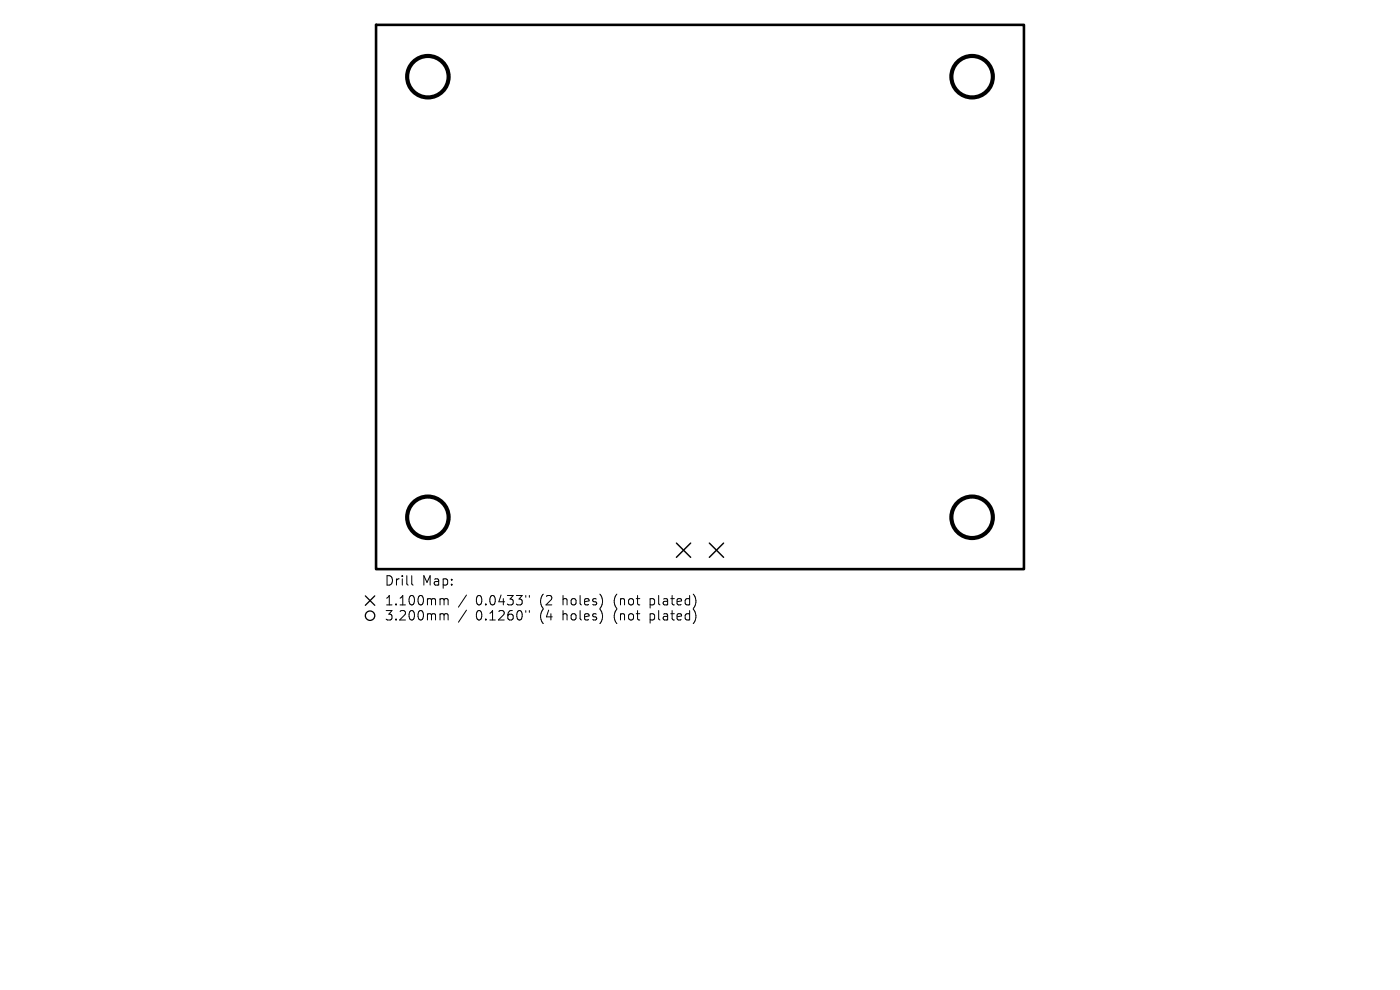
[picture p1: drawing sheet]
<svg xmlns="http://www.w3.org/2000/svg" width="297mm" height="210mm" viewBox="0 0 297 210" stroke-linecap="round" stroke-linejoin="round" font-family="sans-serif">
<defs><g id="words">
<g font-size="2.8">
<text x="81.5" y="124.5">Drill</text>
<text x="89.5" y="124.5">Map:</text>
<text x="81.5" y="128.7">1.100mm</text>
<text x="81.5" y="131.9">3.200mm</text>
<text x="101" y="128.7">0.0433&quot;</text>
<text x="101" y="131.9">0.1260&quot;</text>
<text x="114.7" y="128.7">(2</text>
<text x="114.7" y="131.9">(4</text>
<text x="119.6" y="128.7">holes)</text>
<text x="119.6" y="131.9">holes)</text>
<text x="130.7" y="128.7">(not</text>
<text x="130.7" y="131.9">(not</text>
<text x="138.5" y="128.7">plated)</text>
<text x="138.5" y="131.9">plated)</text>
</g>
</g></defs>
<path d="M79.8 5.3h137.4v115.4h-137.4z" fill="none" stroke="#000" stroke-width=".55"/>
<path d="M143.5 115.2l3 3M146.5 115.2l-3 3M150.5 115.2l3 3M153.5 115.2l-3 3" fill="none" stroke="#000" stroke-width=".3"/>
<g fill="none" stroke="#000" stroke-width=".88">
<circle cx="90.8" cy="16.3" r="4.4"/>
<circle cx="206.2" cy="16.3" r="4.4"/>
<circle cx="90.8" cy="109.7" r="4.4"/>
<circle cx="206.2" cy="109.7" r="4.4"/>
</g>
<g fill="none" stroke="#000" stroke-width=".21">
<path d="M87.3 122.1v1.7l.3 .3M93.6 127l.5 .1 .1 .2M93.6 130.2h.3l.3 .3M94.2 127.3l.3-.3 .5 .1 .1 1.2M94.2 127.3v1M94.2 130.5v1M94.2 130.5l.3-.3 .5 .1 .1 1.2M99 126.2l-1.7 2.6M99 129.4l-1.7 2.6M111.5 126.3v.4M111.5 129.5v.4M112.3 126.3v.4"/>
<path d="M112.3 129.5v.4"/>
</g>
<g fill="none" stroke="#000" stroke-width=".27">
<path d="M77.5 126.4l2 2M79.5 126.4l-2 2"/>
<circle cx="78.5" cy="130.6" r="1"/>
</g>
<use href="#words"/>
</svg>
